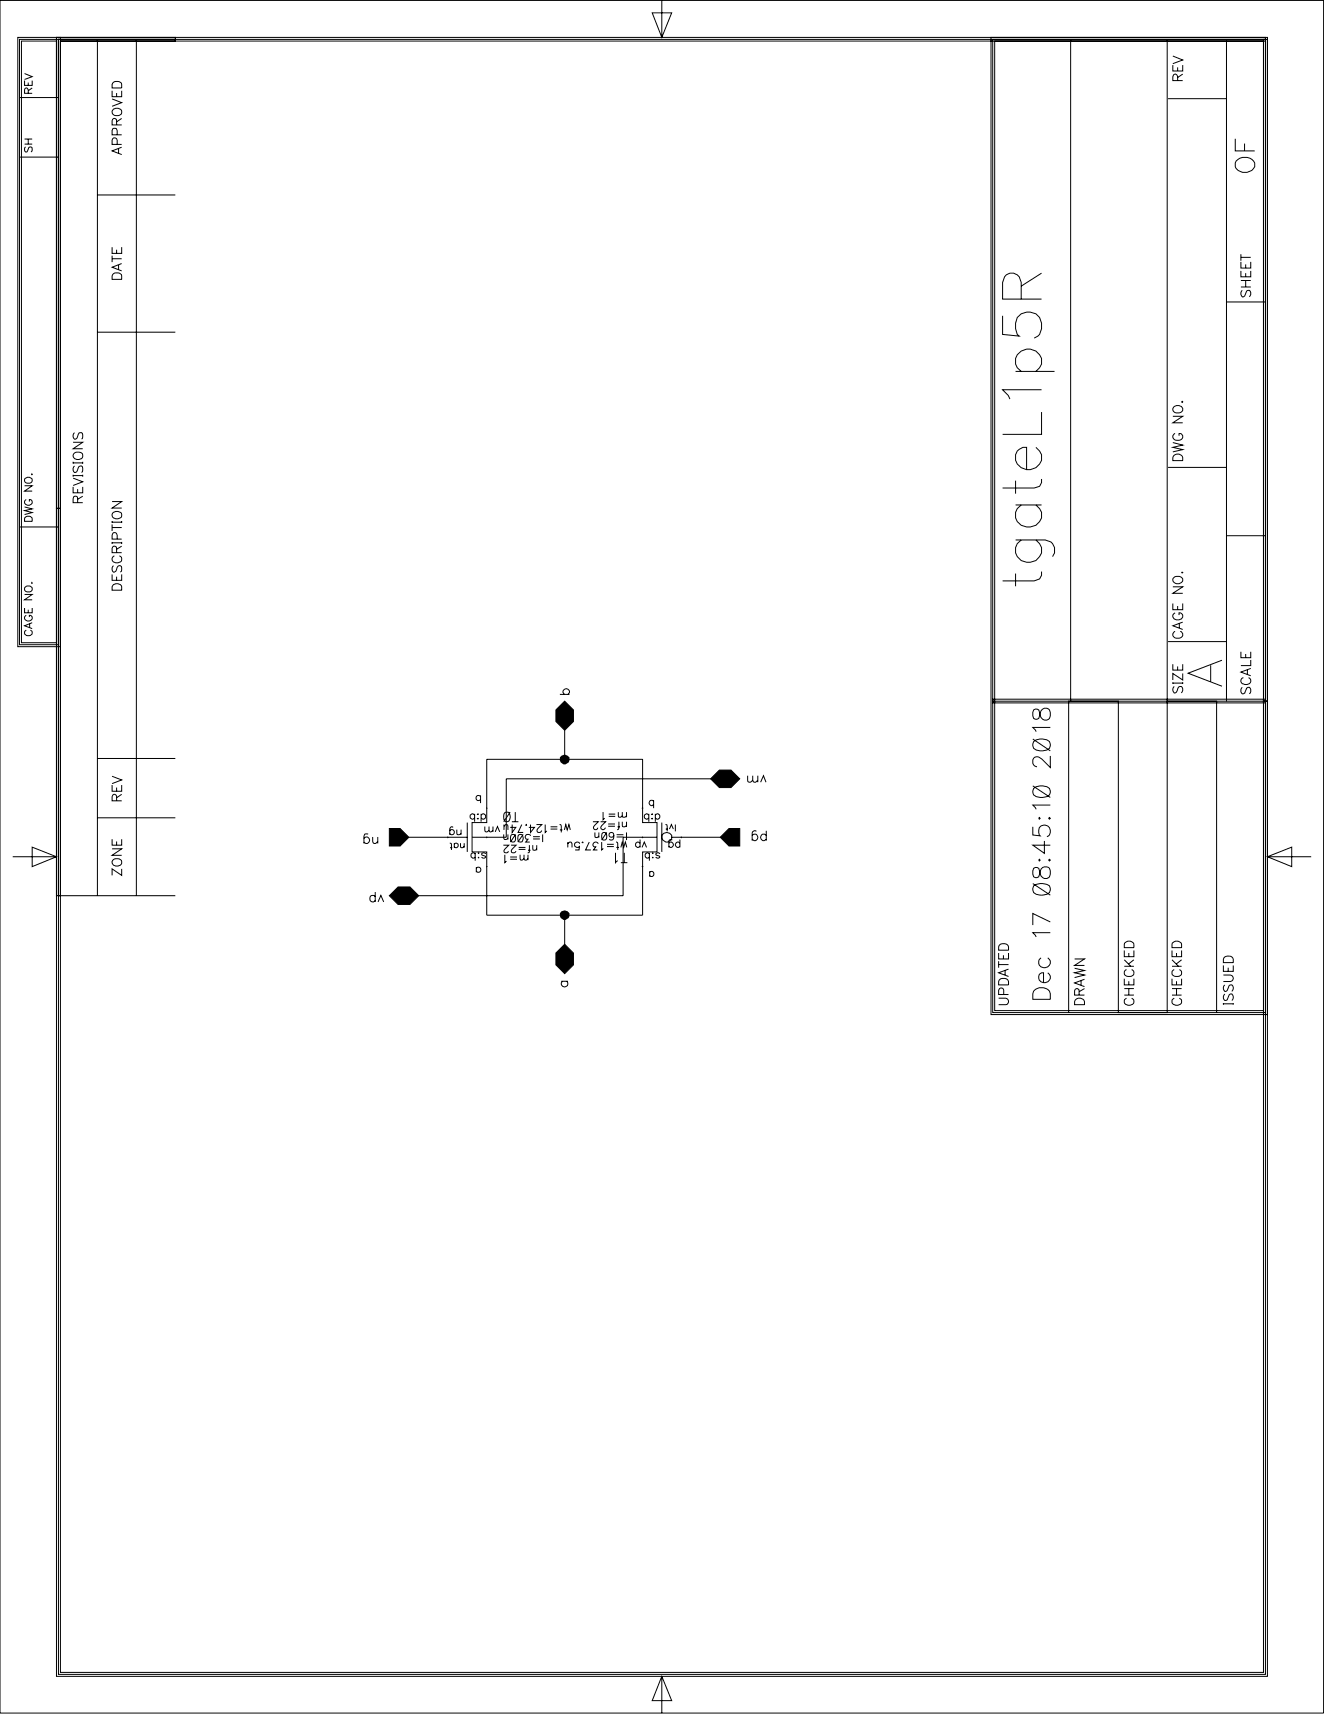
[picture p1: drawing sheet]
<svg xmlns="http://www.w3.org/2000/svg" width="398mm" height="514mm" viewBox="0 0 398 514" stroke-linecap="round" stroke-linejoin="round" font-family="sans-serif">
<g fill="none" stroke="#000" stroke-width=".3">
<path d="M0 .1h396.9v513.6h-396.9M5.3 11.2h12.8v141.2h-1.2v-140.1h-10.5v180.4h10.5v-40.3h1.2v41.5h-12.8zM5.8 11.8h11.7v181.5h-11.7zM16.9 11.2h35.7v1.1h-34.5v256.3h-1.2zM16.9 11.2h362.6v1.1h-361.4v489.2h360.8v-489.7h1.2v490.9h-363.2zM17.5 11.8h362v490.3h-362zM29.2 11.8v256.8M40.9 11.8v256.8M195.6 3.9h5.8l-2.9 7.3zM198.5 .1v11.1M297.2 11.2h82.9v199.1h-1.2v-198h-80.6v290.8h80.6v-92.8h1.2v93.9h-82.9zM297.7 11.8h81.8v291.9h-81.8z"/>
<path d="M321.1 11.8v198.5M350 11.8v198.5M351.7 19.5v1.8h3v-1.8M351.7 16.8l3 1.2-3 1.1M367.8 11.8v198.5M5.8 29.3h11.7M7.4 24.2v1.4h2.3v-1.4M7.4 22.1l2.3 .9-2.3 .8M8.5 28v-1l-.5-.6h-.2l-.3 .2-.1 1.4h2.3M8.5 24.8v.8M9.7 26.4l-1.2 .8M33.6 29.7l2.9 1.1-2.9 1.1"/>
<path d="M33.6 27.2v1.8h2.9v-1.8M34 32.7a1.51 1.51 0 0 1 2.5 1.1 1.5 1.5 0 0 1-1.6 .9 1.5 1.5 0 0 1-1.3-1.4zM34 24.7l.7-.3a1.37 1.37 0 0 1 1.8 1v1h-2.9v-1zM35 37.5v-1.3a.74 .74 0 0 0-.9-.7l-.5 .7v1.3h2.9M35 27.9v1.1M36.5 35.5l-1.5 1M350.3 29.6h17.5M353.1 24.2l-.1-1.6-.4-.4-.6 .2-.3 .6v1.2h3M353.1 20.2v1.1M354.7 22.2l-1.6 1M5.8 47.1h11.7M7.4 43.2h2.3"/>
<path d="M7.4 41.7h2.3M7.7 44.1a.88 .88 0 0 0 .2 1.5l.2-.1 .5-1.3 .7-.1a.97 .97 0 0 1 0 1.5M8.5 41.7v1.5M29.2 58.5h23.4M35.1 43.3v-1.3a.77 .77 0 0 0-.5-.6 .77 .77 0 0 0-.8 .2l-.2 1.7h2.9M35.1 40.4v-1.2l-.2-.6h-1l-.3 .6v1.2h2.9M35.6 44.6v1.3M36.5 44.2l-2.9 1.1 2.9 1.1M370.4 41.6v3.7h5.9M370.7 48.3a3.4 3.4 0 0 1 5.6 .6 2.48 2.48 0 0 1-2.3 2.8 2.71 2.71 0 0 1-3.6-2.8zM373.2 43.1v2.2M33.6 74.1v1.9h2.9v-1.9"/>
<path d="M33.6 76.7v1.9M33.6 77.6h2.9M35 74.9v1.1M35.6 79.5v1.3M36.5 79l-2.9 1.1 2.9 1.1M372.1 78.5v1.9h3v-1.9M372.1 77.2h3M372.1 76.2v2M373.5 79.3v1.1M29.2 99.6h23.4M33.8 82.3a1.62 1.62 0 0 1 2.7 .5v1h-2.9zM300.7 94.7v5.6l4.9 .5-.5-.5-.6-1.7a4 4 0 0 1 3.9-5 4 4 0 0 1 3.9 5l-.6 1.7-1.6 1.1"/>
<path d="M306.2 89.7v-5l-.6-1.7a2.68 2.68 0 0 0-4.4 0l-.5 1.7v5h11.6M312.3 81.9l-6.1 3.9M367.8 90.6h11.7M372.1 81.2v1.8h3v-1.8M372.1 86.1h3M372.1 84.1h3M372.5 87.1a1.09 1.09 0 0 0-.4 1.1 1.09 1.09 0 0 0 .8 .8 1.89 1.89 0 0 0 .9-1.7 .7 .7 0 0 1 1.1 0 1.35 1.35 0 0 1-.3 1.7M373.5 81.9v1.1M373.5 84.1v2M304.5 111.4h11.7M306.2 111.4a3.7 3.7 0 0 1-1.5-4.5 3.7 3.7 0 0 1 4.2-2.2 3.6 3.6 0 0 1 3.4 2.7 3.6 3.6 0 0 1-1.7 4M312.3 116.9h-11.6l1.6 1.7 .6 1.1"/>
<path d="M21.9 132.6h2.9l-2.9 2h2.9M21.9 138.5v.6M21.9 138.8h2.9M22.4 139.7a1.1 1.1 0 0 0-.5 1.1 1.1 1.1 0 0 0 .7 .9l.4-.3 .5-1.1a.73 .73 0 0 1 .5-.5 .73 .73 0 0 1 .7 .2 1.65 1.65 0 0 1-.2 1.7M22.4 135.8a1.46 1.46 0 0 1 1.5-.2 1.46 1.46 0 0 1 .9 1.3 1.5 1.5 0 0 1-1.6 .9 1.5 1.5 0 0 1-1.3-1.4zM22.4 129.8a1.1 1.1 0 0 0-.5 1 1.1 1.1 0 0 0 .7 .9l.4-.3 .6-1.4a.7 .7 0 0 1 1.1 0 1.65 1.65 0 0 1-.2 1.7M24.8 138.5v.6M310.6 134.2a3.6 3.6 0 0 1 1.7 3.9 3.6 3.6 0 0 1-3.4 2.7 3.6 3.6 0 0 1-3.9-1.8 3.6 3.6 0 0 1 .6-4.3l1.1-.5h1.1v6.6M312.3 123.6v6.7h-11.6M351.7 132.7l3 .8-3 .7 3 .6-3 .7M351.7 124.8h3l-3 2h3M351.9 136.8a1.58 1.58 0 0 1 1.9-.5 1.58 1.58 0 0 1 .9 1.8h-3z"/>
<path d="M352.1 121.9a1.59 1.59 0 0 1 2.6 1.2 1.77 1.77 0 0 1-3 0v-.6zM352.4 130a1.05 1.05 0 0 0-.7 1.2 1.05 1.05 0 0 0 1.1 .8 1.34 1.34 0 0 0 1.9-1.3 .88 .88 0 0 0-1.1-.7v.7M354.5 120.4l.2 .1-.2 .2-.2-.2zM5.8 158h11.7M7.4 152l2.3 .6-2.3 .5 2.3 .6-2.3 .6M7.4 145.7h2.3l-2.3 1.6h2.3M7.5 155.2a1.29 1.29 0 0 1 2.2 .4v.7h-2.3zM7.5 143.6a1.17 1.17 0 0 1 1.4-.5 1.17 1.17 0 0 1 .7 1.4 1.17 1.17 0 0 1-1.5 .5 1.17 1.17 0 0 1-.6-1.4zM7.9 149.8a.88 .88 0 0 0-.5 1 .88 .88 0 0 0 .8 .7h.6a.85 .85 0 0 0 .9-.8 .85 .85 0 0 0-.9-.9v.6M9.6 142.1v.3zM21.9 146v1.8h2.9v-1.8M21.9 143.4l2.9 1.1-2.9 1.1"/>
<path d="M21.9 142.4v.6M21.9 142.6h2.9M23.3 150.7l-.1-1.6-.4-.3-.6 .1-.3 .6v1.2h2.9M23.3 146.7v1.1M24.8 148.8l-1.5 .9M24.8 142.4v.6M33.6 150.4h2.9l-2.9 2h2.9M33.6 156.3v.5M33.6 157.3v1.9M33.6 158.2h2.9M33.6 156.6h2.9M34 153.6a1.69 1.69 0 0 1 2.5 .6v.5a1.5 1.5 0 0 1-1.6 .9 1.5 1.5 0 0 1-1.3-1.4z"/>
<path d="M36.5 156.3v.5M304.5 144.1v3.9M304.5 151.4h7.8M306.2 151.4a3.6 3.6 0 0 0-1.5 4.5 3.6 3.6 0 0 0 4.2 2.1 3.5 3.5 0 0 0 3.4-2.6 3.5 3.5 0 0 0-1.7-4M312.3 143.6v1.1l-.6 1.1-1.6 .5h-9.4M350.3 140.2h17.5M7.4 178.3h2.3l-2.3 1.6h2.3M7.5 176.1a1.17 1.17 0 0 1 1.4-.4 1.17 1.17 0 0 1 .7 1.4 1.17 1.17 0 0 1-1.5 .4 1.17 1.17 0 0 1-.6-1.4zM9.6 174.7v.3zM33.6 172.3v1.7h2.9v-1.7M33.6 162.5v.6M33.6 162.8h2.9"/>
<path d="M34 175.3a1.64 1.64 0 0 1 2.5 .7v1h-2.9v-1zM34 169.6a1.1 1.1 0 0 0-.4 1.1 1.1 1.1 0 0 0 .7 .9l.4-.3 .6-1.4 .8-.3a1.26 1.26 0 0 1 0 2M34.3 166.7a1.09 1.09 0 0 0-.7 1.2 1.09 1.09 0 0 0 1.1 .9h.7a1.09 1.09 0 0 0 1.1-.9 1.09 1.09 0 0 0-.7-1.2M35 165.7v-1.2a.74 .74 0 0 0-.9-.7l-.5 .7v1.2h2.9M35 172.9v1.1M35.1 161.7v-1.2l-.2-.6-.8-.2-.5 .8v1.2h2.9M36.5 163.8l-1.5 .9M36.5 162.5v.6M304.5 161.9h8.9a3.1 3.1 0 0 1 2.7 1.8 3.1 3.1 0 0 1-.5 3.2M304.5 172v3.8M306.2 161.9a3.7 3.7 0 0 0-1.5 4.5 3.7 3.7 0 0 0 4.2 2.2 3.6 3.6 0 0 0 3.4-2.7 3.6 3.6 0 0 0-1.7-4M312.3 171.4v1.1l-.6 1.1-1.6 .6h-9.4"/>
<path d="M351.7 176h3l-3 1.9h3M352.1 173.1a1.53 1.53 0 0 1 1.6-.2 1.53 1.53 0 0 1 1 1.3 1.55 1.55 0 0 1-1.7 .9 1.55 1.55 0 0 1-1.3-1.5zM354.3 171.7h.4l-.2 .1zM367.8 160.7h11.7M7.4 182.3v1.5h2.3v-1.5M7.9 188.9a.88 .88 0 0 0-.5 1 .88 .88 0 0 0 .8 .7h.6a.88 .88 0 0 0 .9-.7 .88 .88 0 0 0-.6-1M7.9 184.5l-.4 .4a1.1 1.1 0 0 0 1 1.4 1.1 1.1 0 0 0 1.1-1.4l-.8-.4v.5M8.5 182.8v1M8.9 187.1v1.1M9.7 186.7l-2.3 1 2.3 .8M350.3 192.4h17.5M351.7 199.2v1.8h3v-1.8"/>
<path d="M351.7 181v1.8h3v-1.8M352.4 189.4a1.05 1.05 0 0 0-.5 1.5 1.8 1.8 0 0 0 2.8-.3 1.08 1.08 0 0 0-.8-1.2M352.4 183.8a1.09 1.09 0 0 0-.7 1.2 1.09 1.09 0 0 0 1.1 .9h.8a1.06 1.06 0 0 0 1.1-1.1 1.06 1.06 0 0 0-1.1-1v.6M353.1 181.7v1.1M353.1 199.9v1.1M353.7 187v1.3M354.7 186.6l-3 1.1 3 1.1M363.1 199.5v4.8M366.4 198l-10.1 3.9 10.1 3.9M372.1 195.5v1.7h3v-1.7M373.5 196.1v1.1M375.1 197.9v1.7h-3"/>
<path d="M166.7 212.9l2.6-2.6 2.7 2.6v3.5l-2.7 2.6-2.6-2.6zM167.9 208.2h2.9M169.2 208.2a.94 .94 0 0 1-.1-1.4 .94 .94 0 0 1 1.4 0 .94 .94 0 0 1-.2 1.4M169.3 216v11.7M297.7 209.7h81.8v1.1h-81.8zM297.7 210.3h81.8M310 212.9l-.3 .8 .3 1.7a1 1 0 0 0 1.7-.5 2.45 2.45 0 0 1 1.5-2.5 1.38 1.38 0 0 1 1.8 1.3v1a1.53 1.53 0 0 1-1.7 1.3 1.53 1.53 0 0 1-1.4-1.6l-.2-1a1 1 0 0 0-1.7-.5zM315 218.1h-5.3l1 1.3M351.7 204.6v.5M351.7 204.9h3M352.1 205.9a1.12 1.12 0 0 0 .3 1.9 2.12 2.12 0 0 0 1-1.7 .7 .7 0 0 1 1.1 0 1.35 1.35 0 0 1-.3 1.7M354.7 202v1.9l-3-1.9v1.9"/>
<path d="M354.7 204.6v.5M372.5 206.1a1.08 1.08 0 0 0-.4 1.1 1.08 1.08 0 0 0 .8 .9l.4-.3 .4-1.1a.68 .68 0 0 1 .5-.5 .68 .68 0 0 1 .7 .2 1.29 1.29 0 0 1-.3 1.7M372.9 203.2a1.04 1.04 0 0 0-.8 1.3 1.04 1.04 0 0 0 1.2 .8 1.2 1.2 0 0 0 1.5-.4 1.2 1.2 0 0 0-.2-1.6l-.2-.1M374.1 200.9v1.3M375.1 200.4l-3 1.1 3 1.1M29.2 227.5h23.4M33.6 235.4v1.9h2.9v-1.9M33.6 232.8l2.9 1.1-2.9 1.1M35 236.2v1.1M36.5 238.2l-1.5 1M144.1 238.9a.75 .75 0 0 0-1.1-.1 .75 .75 0 0 0 0 1.1 .75 .75 0 0 0 1.1-.2M144.1 238.5v2.3"/>
<path d="M146 227.7h46.7v19h4.3v8.8h-4.3v18.9h-46.7v-18.9h-4.4v-8.8h4.4zM196 240v2.4M215.7 230.9h3.5l2.6 2.7-2.6 2.6h-3.5l-2.6-2.6zM216 233.6h-64.2v17.5h-10.2M224.2 232.6l.1 1.8 .7 .2 .7-.6M225.7 232.6l.2 1.8 .7 .2 .6-.6M227.2 232.6v2M228.1 234.6l.8-2 .8 2M309.7 235.7l5.3 3.4M309.7 221.6l5.3 3.6M310 236.4a4 4 0 0 1 4.7 0 1.63 1.63 0 0 1-.8 2.5 4.2 4.2 0 0 1-3.9-.5l-.3-.7zM310 222.4a4 4 0 0 1 4.7 0 1.73 1.73 0 0 1-.8 2.5 4.2 4.2 0 0 1-3.9-.5l-.3-.8z"/>
<path d="M315 226.7v3.5l-2.6-2.6a1.66 1.66 0 0 0-2.4-.2l-.3 .5v1a1.32 1.32 0 0 0 1.3 1M3.8 256.9h13.1M9.7 254l7.2 2.9-7.2 3zM29.2 245.2h23.4M33.6 254.6h2.9l-2.9 1.9h2.9M33.6 251.7v1.7h2.9v-1.7M34 257.8a1.46 1.46 0 0 1 1.6-.3 1.46 1.46 0 0 1 .9 1.4 1.5 1.5 0 0 1-1.6 .8 1.5 1.5 0 0 1-1.3-1.3zM35 240.2v-1.3a.68 .68 0 0 0-.4-.6 .68 .68 0 0 0-.7 .1l-.3 .5v1.3h2.9M35 252.3v1.1M109.1 251.4a.94 .94 0 0 1 1.4-.1 .94 .94 0 0 1 0 1.4 .94 .94 0 0 1-1.4-.2M110.4 250.1h-.7l-.4 .2-.2 2.6M111.8 251l.1 1.8 .7 .1 .7-.6"/>
<path d="M113.3 251v1.9M116.8 248.5h3.2l2.6 2.6-2.6 2.6h-3.2zM122.6 251.1h17.5M134.9 252.9h.4l.1 .3v1.7M134.9 249.1a.75 .75 0 0 1 1.1-.1 .75 .75 0 0 1 0 1.1 .75 .75 0 0 1-1.1-.1M135 254.2h.6M135.9 248.1l-.6-.2-.4 .6v1.8M136.2 253.1a.65 .65 0 0 1 1-.1 .65 .65 0 0 1 0 1 .65 .65 0 0 1-1-.1M136.2 252.9v1.3M137 248.8l.1 1.4a.89 .89 0 0 0 1.2-.3M138.1 252.9l.1 1.2 .5 .1 .5-.4M138.3 248.8v1.5"/>
<path d="M139.2 252.9v1.3M140.1 246.7v8.8M142.3 244.4l-.7-.3-.5 .3-.1 .3 .1 .6 .5 .4 .7-.4M142.3 244.1v2.3M142.5 256.1a.73 .73 0 0 0-1.1-.1 .73 .73 0 0 0 0 1.1 .73 .73 0 0 0 1.1-.1M142.5 255.7v2.4M143.2 245.5h.2l-.1 .2zM143.3 244.1v.2l-.1-.1zM143.4 257.2h.2l-.1 .1zM143.5 255.7v.3zM144.3 244.4l.5-.3a.81 .81 0 0 1 .8 .8 .81 .81 0 0 1-.8 .8l-.5-.4M144.3 244.1v2.3"/>
<path d="M145.4 247.9l.1 1.4 .5 .2 .6-.5M145.6 256.1a.67 .67 0 0 0-1.2 0l.1 .3 1 .4 .1 .2a.67 .67 0 0 1-1.2 0M146.6 247.9l.1 1.4 .5 .2 .6-.5M147.8 247.9v1.6M148.5 249.5l.7-1.6 .7 1.6M151 253.4h1.6l-1.5 1.7 .1 .5 .4 .1h.6l.2-.5M151 250.2l.2 1.5a.81 .81 0 0 0 1.1-.4M151.1 247.8l.5-.5 .6 .1 .1 1.5M151.1 247.3v1.6M151.4 256.3v2.4l.5-.4M151.5 243.6a1.02 1.02 0 0 1 1.3 .5 1.49 1.49 0 0 1-1 2.3 1.94 1.94 0 0 1-.3-2.8zM152.3 250.2v1.6"/>
<path d="M153 257.7h2M153 257h2M153 243.5l-2 2.9M153.2 253.4h1.6l-1.1 1.2-.4 .7a.72 .72 0 0 0 .7 .5 .72 .72 0 0 0 .7-.6M153.4 250.3a.81 .81 0 0 1 1.1 .4l.1 .5a.93 .93 0 0 1-.8 1.3 1.43 1.43 0 0 1-.4-2.2zM153.5 246.4h1.9M153.6 247.3v2.3l1.1-1.5h-1.7M154.5 243.5v2.9M154.6 250.2l-1.5 2.3M155.5 254.1h2.1M155.5 254.7h2.1M155.6 250.3a.78 .78 0 0 1 1.1 .4 1.15 1.15 0 0 1-.7 1.8 1.43 1.43 0 0 1-.4-2.2z"/>
<path d="M156 256.3v1.1l.2 .5h.3l.6-.5M156.5 247.3l-1.1 2.3h1.5M156.9 250.2l-1.6 2.3M157.1 256.3l.1 1.5 .6 .1 .5-.5M157.8 247.3v.2l-.2-.1zM158.3 256.3v1.6M158.3 255h.8M158.7 253.4v1.9v.4h-.5M159.1 247.3v2.3l1.2-1.5h-1.7M159.1 250.7a.86 .86 0 0 0-1-.5 .86 .86 0 0 0-.6 .9l.2 .5 .6 .1-.7 .8h1.2M159.8 253.4l.1 1.5a.78 .78 0 0 0 1.1-.3M159.9 251.6h2"/>
<path d="M159.9 250.9h2M160.9 247.3h1.6l-1.1 1.1a.84 .84 0 0 0-.2 1.2h.9l.3-.6M161 253.4v1.6M162.7 250.2v2.3M163.5 247.3v2.3l.5-.4M165.1 248.6h2M165.1 247.9h2M167.8 247.3h.3l.2 .5v1.8M167.9 248.9h.8M169.2 248.9l.5-1.6 .4 1.6 .5-1.6 .4 1.6M170.3 253l.6-.5h.3l.3 .5v1.1M170.3 252.5v1.6"/>
<path d="M173.8 253a.81 .81 0 0 0-1.2-.3 .81 .81 0 0 0-.1 1.2 .81 .81 0 0 0 1.2 0v1h-1.2M174.8 252.5v.3l-.2-.1zM176.7 252.5l-1.1 2.4h1.6M177.8 246.4h1.6l-1.4 1.7 .1 .4 .3 .3 .7-.2 .1-.4M178.4 249.6l.1 1.5 .6 .1 .5-.5M179.4 253a.77 .77 0 0 0-.8-.6 .77 .77 0 0 0-.7 .8 .77 .77 0 0 0 .7 .8l-.6 .9h1.2M179.6 249.6v1.6M180.1 246.4h1.5l-1.3 1.5v.6l.7 .3 .5-.6M180.4 252.5v2.4l.5-.4M180.8 249.7a.81 .81 0 0 1 1.1 .4v.6a.93 .93 0 0 1-.9 1.2 1.51 1.51 0 0 1-.2-2.2zM180.8 243.5v2.3l.6-.4M181.9 249.6l-1.5 2.3"/>
<path d="M182 253.9h2.1M182 253.2h2.1M182.4 247.8h2M182.4 247.1h2M182.5 244.8h2M182.5 244.1h2M184.1 250.4a.72 .72 0 0 1-1.1 .6 .72 .72 0 0 1-.2-1.2 .72 .72 0 0 1 1.2 .2l.1 .4a1.09 1.09 0 0 1-.7 1.5l-.7-.2M184.6 255.7v3l.7-.6M184.7 252.5l.5 .2 .1 .3v1.9M184.8 254.1h.8M184.9 251h2M184.9 250.3h2"/>
<path d="M185.2 247.9h.7M185.4 243.5l.1 1.5 .6 .1 .5-.5M185.6 246.4v1.9l-.1 .3-.4 .2M186.2 254.1l.4-1.6 .4 1.6 .5-1.6 .5 1.6M186.2 258.7h1.9M186.6 243.5l.1 1.5a.89 .89 0 0 0 1.2-.4M186.6 246.4l.1 1.5a.89 .89 0 0 0 1.2-.4M187.2 255.7v3M187.9 243.5v1.6M187.9 246.4v1.5M187.9 249.6v2.3M191.9 252.9l-.5-.4a.81 .81 0 0 0-.8 .8 .81 .81 0 0 0 .8 .8l.5-.3"/>
<path d="M191.9 251.8v2.3M192.5 254.1l.7-1.6 .7 1.6M194.6 244.4l-.8-.3-.5 .3-.1 .3 .1 .6 .5 .4 .8-.4M194.6 244.1v2.3M194.7 256.1a.73 .73 0 0 0-1-.1 .73 .73 0 0 0 0 1.1 .73 .73 0 0 0 1-.1M194.7 255.7v2.4M195.4 245.5h.3l-.1 .2zM195.4 244.2l.2-.1 .1 .1zM195.7 257.2h.1l-.1 .1zM195.7 255.7v.3zM196 240.3a.76 .76 0 0 0-1.1-.1 .76 .76 0 0 0 0 1.2 .76 .76 0 0 0 1.1-.1M196.5 244.4l.5-.3a.81 .81 0 0 1 .9 .8 .81 .81 0 0 1-.9 .8l-.5-.4"/>
<path d="M196.5 244.1v2.3M197 251.1h-10.1v17.5h-64.3M197.9 256.1a.67 .67 0 0 0-1.2 0l.1 .3 1 .4 .1 .2a.67 .67 0 0 1-1.2 0M198.5 246.7v8.8M199.6 247.3l.4 .1 .1 1.9M199.6 248.6h.7M200.6 252.9a.76 .76 0 0 1 1.1-.1 .76 .76 0 0 1 0 1.1 .76 .76 0 0 1-1.1-.1M200.7 248.6l.6-1.3 .6 1.3M201.4 251.1h14.6M201.6 251.9a.59 .59 0 0 0-.9 .1l-.1 2.1M202.5 247.3v2M203.9 252.9a.76 .76 0 0 0-1.1-.1 .76 .76 0 0 0 0 1.1 .76 .76 0 0 0 1.1-.1"/>
<path d="M203.9 251.8v2.3M216 251.1l2.6-2.6h3.2v5.2h-3.2zM225.6 250.6a.94 .94 0 0 1 1.3-.2 .94 .94 0 0 1 0 1.4 .94 .94 0 0 1-1.3-.1M226.8 249.3a.77 .77 0 0 0-1.2 .5v2.3M229.8 250.6a.94 .94 0 0 0-1.4-.2 .94 .94 0 0 0 0 1.4 .94 .94 0 0 0 1.4-.1M229.8 249.1v3M309.7 247.9v2.5l2.2 .3a1.87 1.87 0 0 1 0-2.8 1.87 1.87 0 0 1 2.8 .3 1.87 1.87 0 0 1-.8 2.7M311.7 257.7l.2 .2-.2 .3-.2-.3zM311.7 245.2l.2 .2-.2 .3-.2-.3zM313.2 252.2v3.7l-3.5-2.5h5.3M314.5 257.9l.2-.2 .3 .2-.3 .3zM314.7 245.2l.3 .2-.3 .3-.2-.3z"/>
<path d="M315 241.4h-5.3l1 1.3M380.1 256.9l7.2-2.9v5.9zM380.1 256.9h13.1M17.5 268.6v-256.8h35.1h-35.1v256.8h35.1M36.5 260.6v1.9l-2.9-1.9v1.9M112.5 268.9a.97 .97 0 0 0-1.7 .3 .97 .97 0 0 0 1.2 1.3l.5-.5M112.5 267.5v3M113.4 270.5l.8-2 .9 2M116.8 268.6l2.6-2.6h3.5l2.7 2.6-2.7 2.6h-3.5zM142.8 260.4a.75 .75 0 0 1 1.1-.1 .75 .75 0 0 1 0 1.1 .75 .75 0 0 1-1.1-.2M142.8 260.1v1.5M169.3 274.4v11.7"/>
<path d="M194.8 261.7a.71 .71 0 0 1 1.1-.1 .71 .71 0 0 1 0 1 .71 .71 0 0 1-1.1-.1M194.8 261.3v1.5M309.7 265l5.3 3.4M310 265.6a4.4 4.4 0 0 1 4.7 0 1.73 1.73 0 0 1-.8 2.6 4.2 4.2 0 0 1-3.9-.5l-.3-.8zM310 260.4l-.3 .8 .3 1.7a1 1 0 0 0 1.7-.5l.2-1a1.54 1.54 0 0 1 1.4-1.4 1.54 1.54 0 0 1 1.7 1.2v1a1.53 1.53 0 0 1-1.7 1.3 1.53 1.53 0 0 1-1.4-1.6l-.2-1a1 1 0 0 0-1.7-.5zM315 279.7h-5.3l1 1.3M315 276.5l-5.3-2.6v3.5M166.7 285.8l2.6-2.6 2.7 2.6v3.5l-2.7 2.7-2.6-2.7zM168.3 294.3h2M168.7 294.3a.94 .94 0 0 0-.1 1.3 .94 .94 0 0 0 1.4 0 .94 .94 0 0 0-.2-1.3M299.5 299.3h2.1a.98 .98 0 0 1 .8 1 .98 .98 0 0 1-.8 1h-2.1M299.5 285.8v1.8h2.9v-1.8"/>
<path d="M299.5 289.3h2.9M299.5 288.2v2M299.6 293.9a1.69 1.69 0 0 1 2.8 .4v1.1h-2.9zM299.6 283.5a1.69 1.69 0 0 1 2.8 .4v1h-2.9zM300.9 286.5v1.1M301 298.2v-1.2a.76 .76 0 0 0-.5-.7 .76 .76 0 0 0-.8 .2l-.2 .5v1.2h2.9M301.4 291v1.4M302.4 290.6l-2.9 1.1 2.9 1.1M310 297.2a2.91 2.91 0 0 1 5 .8v1.7h-5.3v-1.7zM312.2 287.2a1.68 1.68 0 0 0-.3 2.3 1.68 1.68 0 0 0 2.2 .5 1.68 1.68 0 0 0 .6-2.3l-.5-.5M314.2 291.7a1.66 1.66 0 0 1 .3 2.4 1.66 1.66 0 0 1-2.4 .2 1.66 1.66 0 0 1-.2-2.3l1-.3v3M322.2 290.4l3 .6-3 .7 3 .7-3 .8"/>
<path d="M322.2 287.6h3l-3 1.9h3M322.4 299.9a1.58 1.58 0 0 1 2-.4 1.58 1.58 0 0 1 .8 1.8h-3zM323.6 298.4l-.1-1.7-.7-.2-.4 .2-.2 .4v1.3h3M324.2 294.1v1.3M325.2 293.7l-3 1.1 3 1.1M325.2 296.5l-1.6 .9M337.1 293.5v1.9h2.9v-1.9M337.1 285v1.9h2.9v-1.9M337.1 298.4h2.9M337.1 296.5h2.9M337.1 289.8h2.9M337.1 287.8l2 2"/>
<path d="M337.2 282.8a1.58 1.58 0 0 1 2-.5 1.58 1.58 0 0 1 .8 1.9h-2.9zM337.8 299.3a1.09 1.09 0 0 0-.7 1.3 1.09 1.09 0 0 0 1.1 .9h.7a1.09 1.09 0 0 0 1.1-.9 1.09 1.09 0 0 0-.7-1.3M337.8 290.8a1.05 1.05 0 0 0-.7 1.2 1.05 1.05 0 0 0 1.1 .8 1.28 1.28 0 0 0 1.4-.2 1.28 1.28 0 0 0 .3-1.4l-.6-.4M338.5 285.8v1.1M338.5 294.3v1.1M338.5 296.5v1.9M340 287.8l-1.6 1.3M351.5 293.5v1.9h2.8v-1.9M351.5 285v1.9h2.8v-1.9M351.5 298.4h2.8M351.5 296.5h2.8M351.5 289.8h2.8"/>
<path d="M351.5 287.8l1.9 2M351.5 282.8a1.58 1.58 0 0 1 2-.5 1.58 1.58 0 0 1 .8 1.9h-2.8zM352.1 299.3a1.09 1.09 0 0 0-.7 1.3 1.09 1.09 0 0 0 1.2 .9h.6a1.09 1.09 0 0 0 1.1-.9 1.09 1.09 0 0 0-.6-1.3M352.1 290.8a1.05 1.05 0 0 0-.6 1.2 1.05 1.05 0 0 0 1.1 .8 1.28 1.28 0 0 0 1.3-.2 1.28 1.28 0 0 0 .3-1.4l-.5-.4M352.8 285.8v1.1M352.8 294.3v1.1M352.8 296.5v1.9M354.3 287.8l-1.6 1.3M366.9 292.4h2.1a.98 .98 0 0 1 .8 1 .98 .98 0 0 1-.8 .9h-2.1M366.9 289.5v1.8h2.9v-1.8M367.3 298.1a1.08 1.08 0 0 0-.5 1.1 1.08 1.08 0 0 0 .8 .8l.5-.5a1.65 1.65 0 0 1 .9-1.4 1.08 1.08 0 0 1 .8 .8 1.08 1.08 0 0 1-.4 1.1M367.3 295.4a1.09 1.09 0 0 0-.5 1 1.09 1.09 0 0 0 .8 .9 1.89 1.89 0 0 0 1-1.7 .7 .7 0 0 1 1.1 0 1.35 1.35 0 0 1-.3 1.7"/>
<path d="M367.3 287l.7-.3a1.37 1.37 0 0 1 1.8 1v1h-2.9v-1zM368.3 290.2v1.1M320.5 303.7v-93.4h14.9v93.4h14.6v-93.4h14.8v93.4M366.9 300.8v.5M366.9 301h2.9M369.8 300.8v.5M198.5 502.7l2.9 7.3h-5.8zM198.5 502.7v11"/>
<circle cx="199.9" cy="251.1" r="1.49"/>
</g>
<g fill="#000">
<path d="M166.7 212.9l2.6-2.6 2.7 2.6v3.5l-2.7 2.6-2.6-2.6zM215.7 230.9h3.5l2.6 2.7-2.6 2.6h-3.5l-2.6-2.6zM116.8 248.5h3.2l2.6 2.6-2.6 2.6h-3.2zM134 251.1l.3-.3 .3 .3-.3 .3zM146 242l.2 .4-.2 .2-.3-.2zM146 259.5l.2 .4-.2 .2-.3-.2zM145.7 251.1l.3-.3 .2 .3-.2 .3zM192.7 259.5l.3 .4-.3 .2-.3-.2zM192.7 242l.3 .4-.3 .2-.3-.2zM192.4 251.1l.3-.3 .3 .3-.3 .3zM204 251.1l.3-.3 .3 .3-.3 .3zM216 251.1l2.6-2.6h3.2v5.2h-3.2z"/>
<path d="M116.8 268.6l2.6-2.6h3.5l2.7 2.6-2.7 2.6h-3.5zM166.7 285.8l2.6-2.6 2.7 2.6v3.5l-2.7 2.7-2.6-2.7z"/>
<circle cx="169.3" cy="227.7" r="1.48"/>
<circle cx="169.3" cy="274.5" r="1.45"/>
</g>
</svg>
